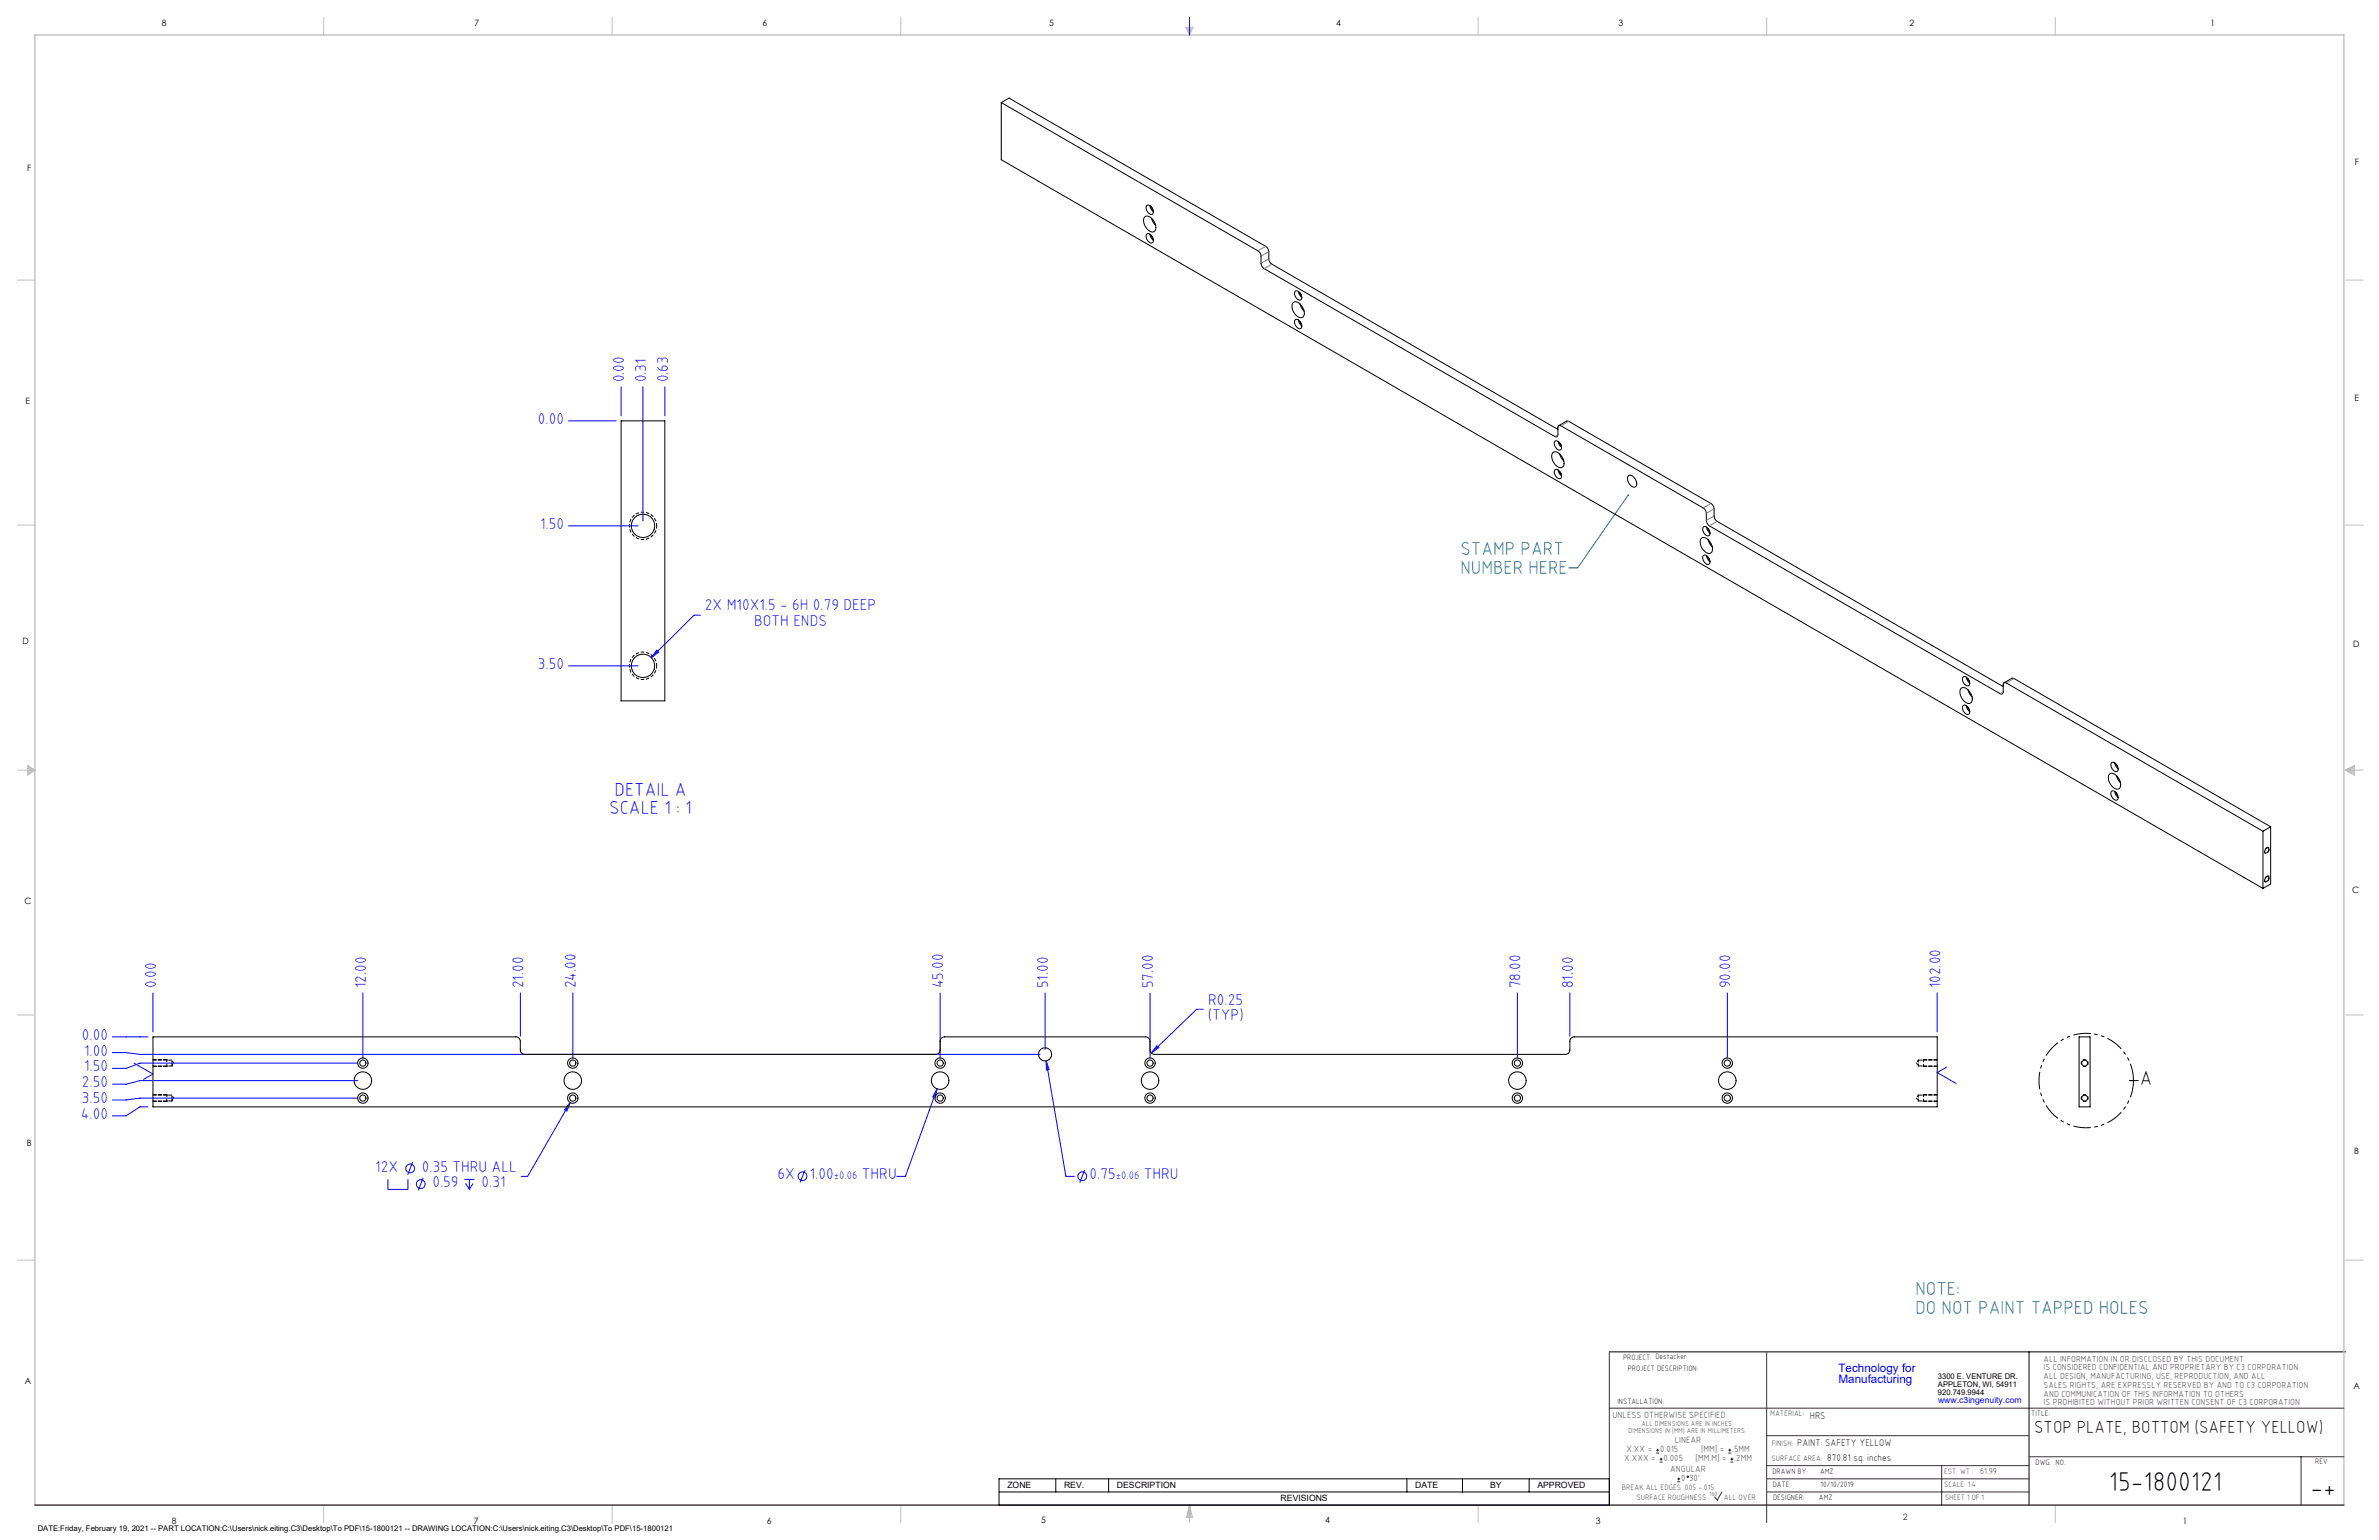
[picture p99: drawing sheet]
<svg xmlns="http://www.w3.org/2000/svg" width="864mm" height="559mm" viewBox="0 0 864 559" stroke-linecap="round" stroke-linejoin="round" font-family="sans-serif">
<defs><g id="words">
<g font-size="9.9">
<text x="765.6" y="541.1">15-1800121</text>
<text x="838.7" y="543.2">-+</text>
</g>
<text font-size="7.3" x="776.7" y="393.7">A</text>
<g font-size="6.8" fill="#008080">
<text x="530.1" y="201.5">STAMP PART</text>
<text x="530.1" y="208.4">NUMBER HERE</text>
<text x="695.3" y="470">NOTE:</text>
<text x="695.3" y="476.9">DO NOT PAINT TAPPED HOLES</text>
</g>
<g font-size="6.8" fill="#00f">
<text x="223.1" y="288.7">DETAIL A</text>
<text x="221.2" y="295.5">SCALE 1 : 1</text>
</g>
<text font-size="6.3" x="738.4" y="519.9">STOP PLATE, BOTTOM (SAFETY YELLOW)</text>
<g font-size="5.7" fill="#00f">
<text x="226.6" y="138.8" transform="rotate(-90 226.6 138.8)">0.00</text>
<text x="234.6" y="138.8" transform="rotate(-90 234.6 138.8)">0.31</text>
<text x="242.5" y="138.8" transform="rotate(-90 242.5 138.8)">0.63</text>
<text x="195.3" y="153.8">0.00</text>
<text x="196.1" y="191.9">1.50</text>
<text x="255.9" y="221.5">2X M10X1.5 - 6H 0.79 DEEP</text>
<text x="273.7" y="227.2">BOTH ENDS</text>
<text x="195.3" y="242.7">3.50</text>
<text x="56.7" y="358.7" transform="rotate(-90 56.7 358.7)">0.00</text>
<text x="132.9" y="358.7" transform="rotate(-90 132.9 358.7)">12.00</text>
<text x="190" y="358.7" transform="rotate(-90 190 358.7)">21.00</text>
<text x="209.1" y="358.7" transform="rotate(-90 209.1 358.7)">24.00</text>
<text x="342.4" y="358.7" transform="rotate(-90 342.4 358.7)">45.00</text>
<text x="380.5" y="358.7" transform="rotate(-90 380.5 358.7)">51.00</text>
<text x="418.6" y="358.7" transform="rotate(-90 418.6 358.7)">57.00</text>
<text x="552" y="358.7" transform="rotate(-90 552 358.7)">78.00</text>
<text x="571" y="358.7" transform="rotate(-90 571 358.7)">81.00</text>
<text x="628.2" y="358.7" transform="rotate(-90 628.2 358.7)">90.00</text>
<text x="704.4" y="358.7" transform="rotate(-90 704.4 358.7)">102.00</text>
<text x="438.6" y="364.5">R0.25</text>
<text x="438.4" y="370.2">(TYP)</text>
<text x="29.7" y="377.3">0.00</text>
<text x="30.5" y="383.1">1.00</text>
<text x="30.5" y="388.8">1.50</text>
<text x="29.7" y="394.5">2.50</text>
<text x="29.7" y="400.3">3.50</text>
<text x="29.3" y="406">4.00</text>
<text x="136.2" y="425.1">12X</text>
<text x="153.1" y="425.1">0.35 THRU ALL</text>
<text x="157" y="430.8">0.59</text>
<text x="174.8" y="430.8">0.31</text>
<text x="282.2" y="427.9">6X</text>
<text x="294" y="427.9">1.00</text>
<text x="312.9" y="427.9">THRU</text>
<text x="395.5" y="427.9">0.75</text>
<text x="415.2" y="427.9">THRU</text>
</g>
<g font-size="4.2" fill="#00f">
<text x="667.4" y="497.7">Technology for</text>
<text x="667.4" y="502">Manufacturing</text>
</g>
<g font-size="4" fill="#00f">
<text x="302.7" y="427.9">±0.06</text>
<text x="405" y="427.9">±0.06</text>
</g>
<g font-size="3.5">
<text x="657" y="514.9">HRS</text>
<text x="652.4" y="524.7">PAINT: SAFETY YELLOW</text>
<text x="663.3" y="530.1">870.81 sq. inches</text>
</g>
<g font-size="3.3" fill="#382c30">
<text x="585.4" y="514.4">UNLESS OTHERWISE SPECIFIED:</text>
<text x="590.4" y="526.8">X.XX =</text>
<text x="602.6" y="526.8">0.015</text>
<text x="608" y="523.6">LINEAR</text>
<text x="617.5" y="526.8">[MM] =</text>
<text x="628.8" y="526.8">.5MM</text>
<text x="589.6" y="530.1">X.XXX =</text>
<text x="603.9" y="530.1">0.005</text>
<text x="606.3" y="534">ANGULAR</text>
<text x="615.5" y="530.1">[MM.M] =</text>
<text x="629.6" y="530.1">.2MM</text>
<text x="610.3" y="537.3">0</text>
<text x="613.2" y="537.3">30'</text>
</g>
<g font-size="3.2">
<text x="58.8" y="9.6">8</text>
<text x="172.3" y="9.5">7</text>
<text x="276.8" y="9.5">6</text>
<text x="380.9" y="9.6">5</text>
<text x="485" y="9.5">4</text>
<text x="587.5" y="9.5">3</text>
<text x="693.1" y="9.5">2</text>
<text x="802.4" y="9.5">1</text>
<text x="854.9" y="59.8">F</text>
<text x="9.9" y="62">F</text>
<text x="9.3" y="146.5">E</text>
<text x="854.7" y="145.5">E</text>
<text x="8.2" y="233.6">D</text>
<text x="854.3" y="234.9">D</text>
<text x="8.9" y="328.1">C</text>
<text x="853.9" y="324.1">C</text>
<text x="9.7" y="415.8">B</text>
<text x="854.6" y="418.6">B</text>
<text x="9" y="502">A</text>
<text x="854.3" y="503.9">A</text>
<text x="62.3" y="552.9">8</text>
<text x="172" y="552.9">7</text>
<text x="278.3" y="552.9">6</text>
<text x="377.9" y="552.8">5</text>
<text x="481" y="552.8">4</text>
<text x="579.3" y="552.8">3</text>
<text x="792.4" y="552.8">1</text>
</g>
<g font-size="3.2" fill="#382c30">
<text x="741.9" y="494.1">ALL INFORMATION IN OR DISCLOSED BY THIS DOCUMENT</text>
<text x="741.9" y="497.3">IS CONSIDERED CONFIDENTIAL AND PROPRIETARY BY C3 CORPORATION.</text>
<text x="741.9" y="500.4">ALL DESIGN, MANUFACTURING, USE, REPRODUCTION, AND ALL</text>
<text x="741.9" y="503.6">SALES RIGHTS, ARE EXPRESSLY RESERVED BY AND TO C3 CORPORATION</text>
<text x="741.9" y="506.8">AND COMMUNICATION OF THIS INFORMATION TO OTHERS</text>
<text x="741.9" y="510">IS PROHIBITED WITHOUT PRIOR WRITTEN CONSENT OF C3 CORPORATION</text>
<text x="718.8" y="534.7">61.99</text>
<text x="690.7" y="551.6">2</text>
</g>
<text font-size="3.1" fill="#00f" x="703.5" y="509.2">www.c3ingenuity.com</text>
<g font-size="3.1">
<text x="365.7" y="540">ZONE</text>
<text x="386.3" y="540">REV.</text>
<text x="405.5" y="540">DESCRIPTION</text>
<text x="464.9" y="544.8">REVISIONS</text>
<text x="513.7" y="540">DATE</text>
<text x="540.9" y="540">BY</text>
<text x="558.1" y="540">APPROVED</text>
</g>
<g font-size="2.8">
<text x="589.2" y="493.3">PROJECT: Destacker</text>
<text x="590.9" y="497.3">PROJECT DESCRIPTION:</text>
<text x="703.5" y="500.5">3300 E. VENTURE DR.</text>
<text x="703.5" y="503.3">APPLETON, WI, 54911</text>
<text x="587.1" y="509.6">INSTALLATION:</text>
<text x="703.5" y="506.2">920.749.9944</text>
<text x="737.3" y="513.8">TITLE:</text>
<text x="738.9" y="531.5">DWG. NO.</text>
<text x="840.5" y="531.3">REV</text>
<text x="643.4" y="534.9">DRAWN BY:</text>
<text x="643.5" y="539.7">DATE:</text>
<text x="660.7" y="534.7">AMZ</text>
<text x="660.9" y="539.6">10/10/2019</text>
<text x="643.6" y="544.4">DESIGNER:</text>
<text x="660.3" y="544.3">AMZ</text>
<text x="13.7" y="555.5">DATE:Friday, February 19, 2021 -- PART LOCATION:C:\Users\nick.eiting.C3\Desktop\To PDF\15-1800121 -- DRAWING LOCATION:C:\Users\nick.eiting.C3\Desktop\To PDF\15-1800121</text>
</g>
<g font-size="2.8" fill="#382c30">
<text x="642.6" y="513.8">MATERIAL:</text>
<text x="643.2" y="524.8">FINISH:</text>
<text x="643.1" y="530.1">SURFACE AREA:</text>
<text x="705.7" y="534.7">EST. WT.:</text>
<text x="705.7" y="539.7">SCALE: 1:4</text>
<text x="588.8" y="540.5">BREAK ALL EDGES .005 -.015</text>
<text x="594" y="544.2">SURFACE ROUGHNESS</text>
<text x="625.8" y="544.2">ALL OVER</text>
<text x="706.1" y="544.4">SHEET 1 OF 1</text>
</g>
<g font-size="2.5" fill="#382c30">
<text x="591.2" y="520.1">DIMENSIONS IN [MM] ARE IN MILLIMETERS</text>
<text x="595.9" y="517.3">ALL DIMENSIONS ARE IN INCHES</text>
</g>
<text font-size="2.2" fill="#382c30" x="620.6" y="542.9">160</text>
</g></defs>
<path d="M584.2 490.5h267.3M736.6 490.5v55.6M362.7 536.6h221.5v9.5h-221.5zM383.3 536.6v4.8M402.4 536.6v4.8M510.7 536.6v4.8M530.9 536.6v4.8M555.1 536.6v4.8M362.7 541.4h221.5" fill="none" stroke="#000" stroke-width=".36"/>
<g fill="none" stroke="#c0c0c0" stroke-width=".36">
<path d="M117.5 6.4v6.3M222.2 6.4v6.3M327 6.4v6.3M430.4 9.9h2.7l-1.3 2.8zM430.9 9.9l.9 2.8M431.2 9.9l.6 2.8M432.1 9.9l-.3 2.8M432.6 9.9l-.8 2.8M536.6 6.4v6.3M641.3 6.4v6.3M746.1 6.4v6.3M6.3 101.6h6.4"/>
<path d="M851.5 101.6h6.3M6.3 190.5h6.4M851.5 190.5h6.3M6.3 279.4h6.4M10.1 277.7l2.6 1.7-2.6 1.9zM10.1 278.2l2.6 1.2M10.1 278.8l2.6 .6M12.7 279.4l-2.6 1.2M12.7 279.4l-2.6 .5M851.5 279.4h6.3M851.5 279.4l3.1 .5M851.5 279.4l3.1 1.2"/>
<path d="M851.5 279.4l3.1-1.7v3.6zM854.6 278.8l-3.1 .6M854.6 278.2l-3.1 1.2M6.3 368.3h6.4M851.5 368.3h6.3M6.3 457.2h6.4M851.5 457.2h6.3M117.5 546.1v6.4M222.2 546.1v6.4M327 546.1v6.4M431.8 546.1v6.4M431.8 546.1l1.1 4.5h-2.2z"/>
<path d="M431.8 546.1l.6 4.5M431.8 546.1l-.9 4.5M431.8 546.1l-.4 4.5M431.8 546.1l.3 4.5M536.6 546.1v6.4M746.1 546.1v6.4"/>
</g>
<path d="M12.7 546.1v-533.4h838.2v533.4" fill="none" stroke="#c0c0c0" stroke-width=".5"/>
<g fill="none" stroke="#00f" stroke-width=".36">
<path d="M431.8 6.4v6.3M206.4 152.7h17.3M225.5 140.4v10.5M233.4 140.4v48.6M241.3 140.4v10.5M206.4 190.8h25.2M238.4 235.9l.7 .7-2.7 2zM254.3 223.2h-2.4l-15.5 15.4M206.4 241.6h25.2M40.8 376.2h12.9M55.5 360.3v14.1M131.7 360.3v23.7"/>
<path d="M188.9 360.3v15.7M207.9 360.3v23.7M341.3 360.3v23.7M379.4 360.3v20.5M417.5 360.3v23.7M419.9 379.4l.8 .8-2.8 1.9zM436.8 366.2h-2.4l-16.5 15.9M550.8 360.3v23.7M569.9 360.3v15.7M627 360.3v23.7M703.2 360.3v14.1M40.8 382h5l5 .6h326.8"/>
<path d="M48.6 385.8l6.9 3.9-3.4 2M129.9 385.8h-79.1l-5 1.9h-5M129.9 392.1h-79.1l-5 1.3h-5M129.9 398.5h-79.1l-5 .6h-5M340.2 395.1l-.7 3.3-.9-.4zM340.2 395.1l-11.5 31.7h-3.2M379.8 384.9l1 3.2-1 .2zM379.8 384.9l7.1 41.9h3.2M706.6 387.2l-3.4 2 6.9 3.9M53.7 401.6h-2.9l-5 3.3h-5M207 400.1l-1.2 3.1-.9-.5zM207 400.1l-15.4 26.7h-2.4"/>
<path d="M140.8 428v3.6h7.3v-3.6M149.8 421.7l-1.8 4.6M153.6 427.4l-1.8 4.5M168.6 428h3.6M169 429.4l1.4 2.2M170.4 428v3.6M171.7 429.4l-1.3 2.2M292.2 424.5l-1.8 4.6M393.8 424.5l-1.8 4.6"/>
<circle cx="148.9" cy="424" r="1.58"/>
<circle cx="152.7" cy="429.6" r="1.59"/>
<circle cx="291.3" cy="426.8" r="1.59"/>
<circle cx="392.9" cy="426.8" r="1.59"/>
</g>
<path d="M584.2 490.5v55.6M641.3 490.7v61.8M584.2 511h266.7M641.3 520.9h95.3M641.3 531.8h95.3M641.3 536.6h95.3M704.8 531.8v14.3M736.6 528.6h114.3M835.3 528.6v17.5M625.1 541.4l-1.7 2.9-1-1.2M641.3 541.4h95.3" fill="none" stroke="#382c30" stroke-width=".36"/>
<path d="M12.7 546.1h838.2" fill="none" stroke="#382c30" stroke-width=".5"/>
<path d="M822.9 307.5a.7 .7 0 0 1 .9 .3 .7 .7 0 0 1-.2 .9 .84 .84 0 0 1-.6 .9 .84 .84 0 0 1-1-.5l.2-.9 .7-.7M822.9 317.9a.7 .7 0 0 1 .9 .3 .7 .7 0 0 1-.2 .9 .84 .84 0 0 1-.6 .9 .84 .84 0 0 1-1-.5l.2-.9 .7-.7M60.5 387v-2.5M60.5 399.7v-2.5M698.2 387v-2.5M698.2 399.7v-2.5" fill="none" stroke="#000" stroke-width=".36" stroke-dasharray="1.3 .6" stroke-dashoffset=".3" stroke-linecap="butt"/>
<path d="M238.4 190.8a5 5 0 0 0-7-4.6 5 5 0 0 0-1.4 8.3 5 5 0 0 0 8.2-2.1l.2-1.6M238.4 241.6a5 5 0 0 0-7-4.6 5 5 0 0 0-1.4 8.3 5 5 0 0 0 8.2-2.1l.2-1.6" fill="none" stroke="#000" stroke-width=".36" stroke-dasharray="1.3 .6" stroke-dashoffset=".2" stroke-linecap="butt"/>
<path d="M758 385.7a1.25 1.25 0 0 0-1.8-1.1 1.25 1.25 0 0 0-.2 2.2 1.25 1.25 0 0 0 2-.9v-.2M758 398.4a1.25 1.25 0 0 0-1.8-1.1 1.25 1.25 0 0 0-.2 2.2 1.25 1.25 0 0 0 2-.9v-.2" fill="none" stroke="#000" stroke-width=".36" stroke-dasharray="1.3 .6" stroke-dashoffset=".5" stroke-linecap="butt"/>
<path d="M774.5 392.1a17.1 17.1 0 0 0-25.4-15.1 17.1 17.1 0 0 0-1 29.5 17.1 17.1 0 0 0 26.3-13.2l.1-1.2" fill="none" stroke="#000" stroke-width=".36" stroke-dasharray="6.3 1.3 1.3 1.3 1.3 1.3" stroke-dashoffset=".1" stroke-linecap="butt"/>
<g fill="none" stroke="#000" stroke-width=".36" stroke-dasharray="1.3 .6">
<path d="M55.5 387h5M55.5 399.7h5M60.5 387l.3-.2M60.5 384.5h-5M60.5 387h.1M60.5 399.7l.3-.2M60.5 397.2h-5M60.5 399.7h.1M60.8 384.7l-.3-.2M60.8 397.4l-.3-.2M698 386.8l.2 .2M698 399.5l.2 .2"/>
<path d="M698.2 384.5l-.2 .2M698.2 387h5M698.2 387h.1M698.2 397.2l-.2 .2M698.2 399.7h5M698.2 399.7h.1M703.2 384.5h-5M703.2 397.2h-5"/>
</g>
<path d="M591 179.7l-18.3 26.4h-3.2" fill="none" stroke="#008080" stroke-width=".36"/>
<path d="M773 392.1h1.5M776.2 392.1h-3.2" fill="none" stroke="#000" stroke-width=".36" stroke-dasharray="6.3 1.3 1.3 1.3 1.3 1.3"/>
<path d="M590.8 179.4h.4l-.2 .3 .2-.3a.34 .34 0 0 1 .1 .5 .34 .34 0 0 1-.5 0 .34 .34 0 0 1 0-.5z" fill="#008080"/>
<path d="M207 400.1l-2.1 2.6 .9 .5zM340.2 395.1l-1.6 2.9 .9 .4zM379.8 384.9v3.4l1-.2zM419.9 379.4l-2 2.7 2.8-1.9zM238.4 235.9l-2 2.7 2.7-2z" fill="#00f"/>
<g fill="none" stroke="#000" stroke-width=".36">
<path d="M363.5 37.2l93.1 53.8a2.29 2.29 0 0 1 1.2 2v2.5a2.29 2.29 0 0 0 1.1 2l105.5 60.9a.69 .69 0 0 0 .8 .1 .69 .69 0 0 0 .3-.7v-2.6a.69 .69 0 0 1 .4-.8 .69 .69 0 0 1 .8 .1l51.6 29.8a2.42 2.42 0 0 1 1.1 2v2.5a2.42 2.42 0 0 0 1.1 2l105.6 60.9a.67 .67 0 0 0 .8 .1 .67 .67 0 0 0 .3-.7v-2.6a.69 .69 0 0 1 .3-.8 .69 .69 0 0 1 .8 .1l93.2 53.8M363.5 37.2l2.8-1.6 93.2 53.8 .6 .6 .5 1.1v2.8a2.37 2.37 0 0 0 1.1 1.9l103.8 60M363.5 37.2v20.8l458 264.4M415.5 78.8a2.37 2.37 0 0 1 3.4 1.4 2.86 2.86 0 0 1 0 3.9 3.8 3.8 0 0 1-3.8-3.9zM416.2 74.6a1.99 1.99 0 0 1 2.4 2.6 .93 .93 0 0 1-.8 .6 .93 .93 0 0 1-.9-.5 2.39 2.39 0 0 1-.7-2.7zM417.4 74.6a2.95 2.95 0 0 0 1.3 2.2M418 75.2l.5 .8M418 79.2l.5 1.3 1 1.3M416.2 85a1.99 1.99 0 0 1 2.4 2.6 .93 .93 0 0 1-.8 .6 .93 .93 0 0 1-.9-.6 2.35 2.35 0 0 1-.7-2.6zM417.4 85a2.95 2.95 0 0 0 1.3 2.1M418 85.5l.5 .9M469.4 109.9a2.35 2.35 0 0 1 3.3 1.4 2.72 2.72 0 0 1 0 3.9 3.7 3.7 0 0 1-3.7-3.9z"/>
<path d="M470.1 116.1a1.97 1.97 0 0 1 2.5 2.3 .94 .94 0 0 1-.8 .9 .94 .94 0 0 1-1.1-.6 2.25 2.25 0 0 1-.6-2.6zM470.1 105.8a1.97 1.97 0 0 1 2.5 2.2 .94 .94 0 0 1-.8 1 .94 .94 0 0 1-1.1-.7 2.25 2.25 0 0 1-.6-2.5zM471.3 105.7l.4 1.2 .8 1M471.3 116.1l.4 1.2 .8 1M471.9 106.3l.5 .8M471.9 110.3l.5 1.3 1 1.3M471.9 116.6l.5 .9M225.5 152.7h15.8v101.6h-15.8zM565.9 154.4l2.8-1.6 .8 .1 51.6 29.8 .6 .6 .5 1.1v2.9a2.42 2.42 0 0 0 1.2 1.9l103.8 59.9M563.7 164.3a2.35 2.35 0 0 1 3.3 1.4 2.81 2.81 0 0 1 0 3.9 3.7 3.7 0 0 1-3.6-3.4l-.1-.9zM564.4 170.6a1.94 1.94 0 0 1 2.4 2.2 .92 .92 0 0 1-.7 1 .92 .92 0 0 1-1.1-.7 2.25 2.25 0 0 1-.6-2.5zM564.4 160.2a1.94 1.94 0 0 1 2.4 2.2 .92 .92 0 0 1-.7 1 .92 .92 0 0 1-1.1-.6 2.25 2.25 0 0 1-.6-2.6z"/>
<path d="M565.6 160.2l.4 1.1 .8 1M565.6 170.5l.4 1.2 .8 1M566.2 160.7l.5 .8M566.2 164.7l.5 1.4 1 1.2M566.2 171.1l.5 .8M591.1 172.7a2 2 0 0 1 2.8 1.6 1.5 1.5 0 0 1-.8 2.5 3.1 3.1 0 0 1-2-4.1zM617.5 195.4a2.35 2.35 0 0 1 3.4 1.5 2.73 2.73 0 0 1 0 3.8 3.8 3.8 0 0 1-3.7-3.8zM618.3 191.3a1.8 1.8 0 0 1 2.4 1.9 .97 .97 0 0 1-.5 1.3 .97 .97 0 0 1-1.3-.6 2.41 2.41 0 0 1-.6-2.6zM619.5 191.3a2.8 2.8 0 0 0 1.2 2.1M620.1 191.8l.5 .9M620.1 195.8l.5 1.4 1 1.2M618.3 201.7a1.64 1.64 0 0 1 2.3 1.5 1.02 1.02 0 0 1-.2 1.5 1.02 1.02 0 0 1-1.5-.4 2.41 2.41 0 0 1-.6-2.6z"/>
<path d="M619.5 201.6a2.8 2.8 0 0 0 1.2 2.2M620.1 202.2l.5 .8M711.8 249.8a2.35 2.35 0 0 1 3.4 1.5 2.73 2.73 0 0 1 0 3.9 3.7 3.7 0 0 1-3.7-3.9zM712.6 245.7a1.68 1.68 0 0 1 2.3 1.5 1.02 1.02 0 0 1-.2 1.6 1.02 1.02 0 0 1-1.5-.5 2.25 2.25 0 0 1-.6-2.6zM712.6 256.1a1.64 1.64 0 0 1 2.3 1.5 1.02 1.02 0 0 1-.2 1.5 1.02 1.02 0 0 1-1.5-.4 2.25 2.25 0 0 1-.6-2.6zM713.8 245.7a2.8 2.8 0 0 0 1.2 2.1M713.8 256.1a2.8 2.8 0 0 0 1.2 2.1M714.4 246.2l.5 .9M714.4 250.3l.5 1.3 1 1.2M714.4 256.6l.5 .9M727.5 247.8l2.8-1.7 .8 .1 93.2 53.8M766.4 276.8a1.97 1.97 0 0 1 2.5 2.2 .94 .94 0 0 1-.7 1.1 .94 .94 0 0 1-1.1-.7 2.45 2.45 0 0 1-.7-2.6z"/>
<path d="M767.7 276.8l.3 1.2 .9 .9M768.2 277.4l.5 .8M765.7 281a2.33 2.33 0 0 1 3.4 1.4 2.73 2.73 0 0 1 0 3.9 3.8 3.8 0 0 1-3.7-3.9zM766.4 287.2a1.97 1.97 0 0 1 2.5 2.2 .94 .94 0 0 1-.7 1 .94 .94 0 0 1-1.1-.6 2.45 2.45 0 0 1-.7-2.6zM767.7 287.2l.3 1.1 .9 1M768.2 281.4l.6 1.3 .9 1.3M768.2 287.7l.5 .8M821.5 301.6v20.8M822.5 308a.63 .63 0 0 1 1-.3 .63 .63 0 0 1 0 1 .73 .73 0 0 1-.5 .8 .73 .73 0 0 1-.9-.4zM822.5 318.4a.63 .63 0 0 1 1-.3 .63 .63 0 0 1 0 1 .73 .73 0 0 1-.5 .8 .73 .73 0 0 1-.9-.4zM824.3 300l-2.8 1.6M824.3 300v20.7l-2.8 1.7"/>
<path d="M55.5 376.2h131.8a1.57 1.57 0 0 1 1.6 1.6v3.2a1.57 1.57 0 0 0 1.6 1.6h149.2a1.57 1.57 0 0 0 1.6-1.6v-3.2a1.57 1.57 0 0 1 1.6-1.6h73a1.57 1.57 0 0 1 1.6 1.6v3.2a1.57 1.57 0 0 0 1.6 1.6h149.2a1.57 1.57 0 0 0 1.6-1.6v-3.2a1.57 1.57 0 0 1 1.6-1.6h131.7v25.4h-647.7zM754.7 376.2h4v25.4h-4z"/>
<circle cx="233.4" cy="190.8" r="4.3"/>
<circle cx="233.4" cy="241.6" r="4.3"/>
<circle cx="131.7" cy="398.4" r="1.88"/>
<circle cx="131.7" cy="385.7" r="1.88"/>
<circle cx="131.7" cy="392.1" r="3.2"/>
<circle cx="131.7" cy="398.5" r="1.13"/>
<circle cx="131.7" cy="385.8" r="1.13"/>
<circle cx="207.9" cy="398.4" r="1.88"/>
<circle cx="207.9" cy="385.7" r="1.88"/>
<circle cx="207.9" cy="392.1" r="3.2"/>
<circle cx="207.9" cy="398.5" r="1.13"/>
<circle cx="207.9" cy="385.8" r="1.13"/>
<circle cx="341.3" cy="398.4" r="1.88"/>
<circle cx="341.3" cy="385.7" r="1.88"/>
<circle cx="341.3" cy="392.1" r="3.2"/>
<circle cx="341.3" cy="398.5" r="1.13"/>
<circle cx="341.3" cy="385.8" r="1.13"/>
<circle cx="379.4" cy="382.6" r="2.39"/>
<circle cx="417.5" cy="398.4" r="1.88"/>
<circle cx="417.5" cy="385.7" r="1.88"/>
<circle cx="417.5" cy="392.1" r="3.2"/>
<circle cx="417.5" cy="398.5" r="1.13"/>
<circle cx="417.5" cy="385.8" r="1.13"/>
<circle cx="550.8" cy="398.4" r="1.88"/>
<circle cx="550.8" cy="385.7" r="1.88"/>
<circle cx="550.8" cy="392.1" r="3.2"/>
<circle cx="550.8" cy="398.5" r="1.13"/>
<circle cx="550.8" cy="385.8" r="1.13"/>
<circle cx="627" cy="398.4" r="1.88"/>
<circle cx="627" cy="385.7" r="1.88"/>
<circle cx="627" cy="392.1" r="3.2"/>
<circle cx="627" cy="398.5" r="1.13"/>
<circle cx="627" cy="385.8" r="1.13"/>
<circle cx="756.7" cy="398.5" r="1.06"/>
<circle cx="756.7" cy="385.8" r="1.06"/>
</g>
<path d="M62.4 385.7v-1M62.4 386.8v-1.1M62.4 398.4v-1M62.4 399.5v-1.1M696.4 384.7v2.1M696.4 397.4v2.1" fill="none" stroke="#000" stroke-width=".36" stroke-dasharray="1.3 .6" stroke-dashoffset=".5"/>
<path d="M55.5 386.8h6.9M55.5 399.5h6.9M62.4 384.7h-6.9M62.4 397.4h-6.9M696.4 386.8h6.8M696.4 399.5h6.8M703.2 384.7h-6.8M703.2 397.4h-6.8" fill="none" stroke="#000" stroke-width=".36" stroke-dasharray="1.3 .6" stroke-dashoffset=".1"/>
<path d="M62.4 399.5l.7-1.1M62.4 386.8l.7-1.1M63.1 398.4l-.7-1M63.1 385.7l-.7-1M695.7 385.7l.7 1.1M695.7 398.4l.7 1.1M696.4 384.7l-.7 1M696.4 397.4l-.7 1" fill="none" stroke="#000" stroke-width=".36" stroke-dasharray="1.3 .6" stroke-dashoffset=".6"/>
<path d="M456.7 91l2.8-1.6M457.8 95.5l2.8-1.6M460.6 91.3l-2.8 1.6M461.7 95.8l-2.8 1.7M564.4 158.4l1.1-.7M569.5 152.9l-2.8 1.6M618.3 184.3l2.8-1.6M619.4 188.8l2.8-1.6M622.2 184.6l-2.8 1.6M623.4 189.2l-2.8 1.6M726.1 251.7l1.1-.6M731.1 246.2l-2.8 1.6" fill="none" stroke="#808080" stroke-width=".36" stroke-dasharray="6.3 1.3 1.3 1.3 1.3 1.3"/>
<g fill="none" stroke="#382c30" stroke-width=".36">
<path d="M601.2 527.3h1.1M601.2 526.2h1.1M601.7 525.7v1M602.5 530.5h1M602.5 529.5h1M603 529v1M608.9 537.7h1M608.9 536.6h1M609.4 536.1v1.1M627.4 527.3h1M627.4 526.2h1M627.9 525.7v1"/>
<path d="M628.2 530.5h1M628.2 529.5h1M628.7 529v1"/>
<circle cx="612.7" cy="535.9" r=".27"/>
</g>
<use href="#words"/>
</svg>
